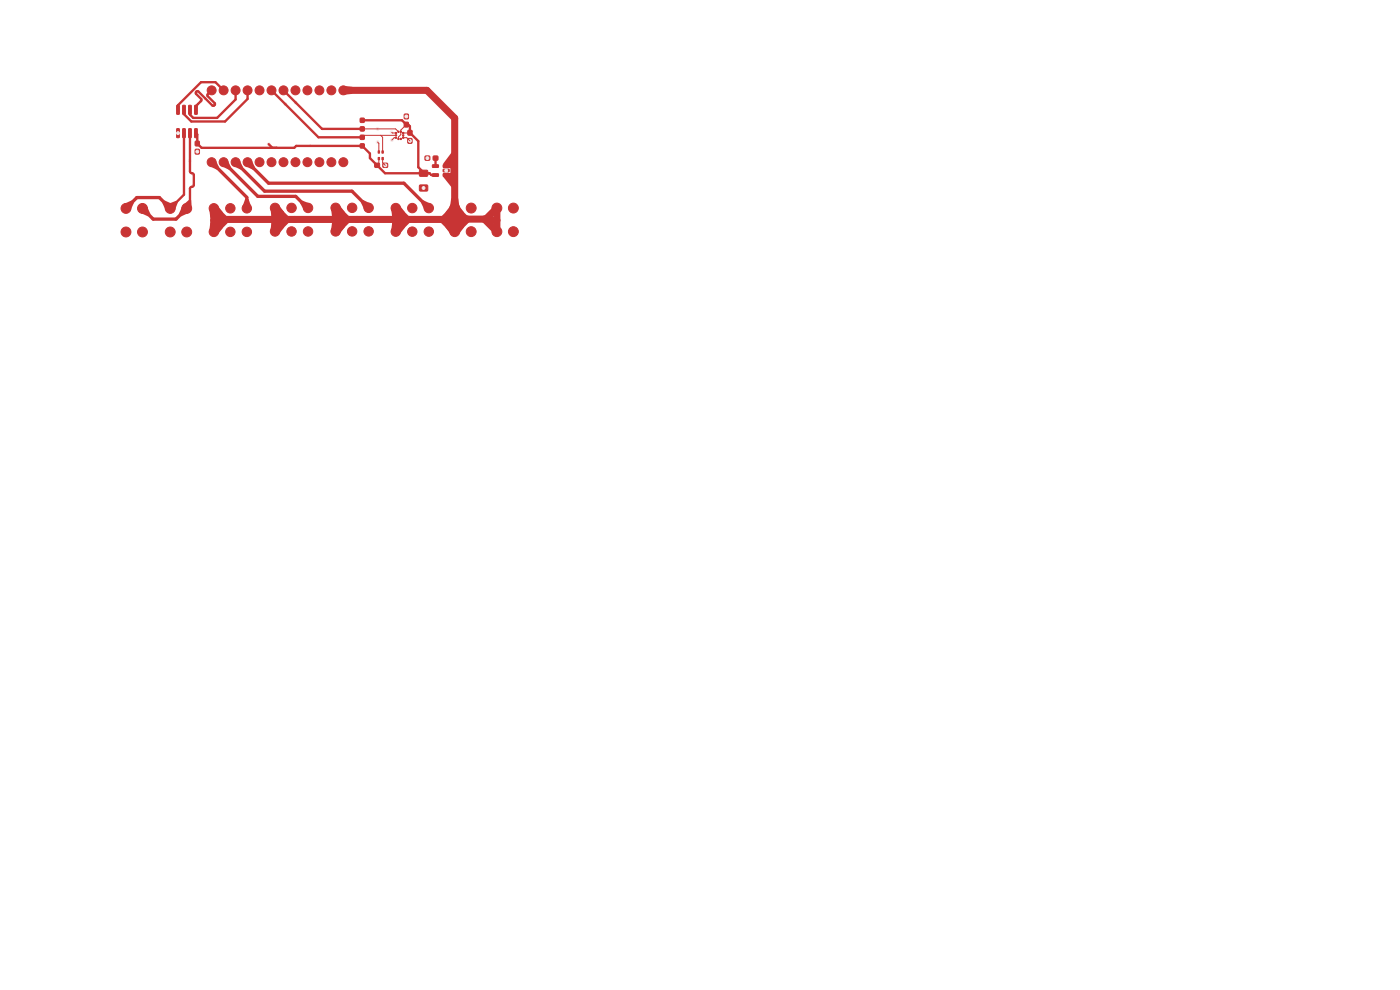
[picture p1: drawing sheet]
<svg xmlns="http://www.w3.org/2000/svg" width="297mm" height="210mm" viewBox="0 0 297 210" stroke-linecap="round" stroke-linejoin="round" font-family="sans-serif">
<g fill="#c83434" stroke="#c83434" stroke-width=".21">
<path d="M85.8 26h.8v.9h-.8z"/>
<path d="M85.8 24.2h.8v1h-.8z"/>
<path d="M41.3 22.4h.6l-.1 1.9-.5-.1z"/>
<path d="M40 22.4h.6l-.1 1.9-.5-.1z"/>
<path d="M38.8 22.4h.5l-.1 1.9-.5-.1z"/>
<path d="M37.5 22.4h.6l-.1 1.9-.5-.1z"/>
<path d="M37.5 27.3l.6 .1-.1 1.8-.5-.1z"/>
<path d="M38.8 27.3l.5 .1-.1 1.8-.5-.1z"/>
<path d="M40 27.3l.6 .1-.1 1.8-.5-.1z"/>
<path d="M41.3 27.3l.6 .1-.1 1.8-.5-.1z"/>
<path d="M91.9 33.1h1v.8h-1z"/>
<path d="M90.2 33.1h.9v.8h-.9z"/>
<path d="M86.6 29.4h.8v1h-.8z"/>
<path d="M86.6 27.7h.8v.9h-.8z"/>
<path d="M76.4 25.1h.9v.8h-.9z"/>
<path d="M76.4 26.9h.9v.9h-.9z"/>
<path d="M76.4 30.5h.9v.9h-.9z"/>
<path d="M76.4 28.7h.9v.8h-.9z"/>
<path d="M94 36.9l1.2-.1 .1 .5-1.2 .1z"/>
<path d="M94 35.9h1.2l.1 .5-1.2 .1z"/>
<path d="M94 35l1.2-.1 .1 .5-1.2 .1z"/>
<path d="M91.8 35l1.1-.1 .1 .5-1.2 .1z"/>
<path d="M91.8 36.9l1.1-.1 .1 .5-1.2 .1z"/>
<path d="M79.5 34.7h1v.8h-1z"/>
<path d="M81.3 34.7h.9v.8h-.9z"/>
<path d="M81 32h.3v.5h-.3z"/>
<path d="M80.2 32h.3v.5h-.3z"/>
<path d="M80.2 33.4h.3v.5h-.3z"/>
<path d="M81 33.4h.3v.5h-.3z"/>
<path d="M89 36.2h1.7v1.1h-1.7z"/>
<path d="M89 39.3h1.7v1.2h-1.7z"/>
<path d="M84.9 27.8h.3v.3h-.3z"/>
<path d="M84.4 27.8h.3v.3h-.3z"/>
<path d="M83.9 28.1h.3v.2h-.3z"/>
<path d="M83.9 28.6h.3v.2h-.3z"/>
<path d="M83.9 29.1h.3v.2h-.3z"/>
<path d="M84.4 29.3h.3v.3h-.3z"/>
<path d="M84.9 29.3h.3v.3h-.3z"/>
<path d="M85.4 29.1h.3v.2h-.3z"/>
<path d="M85.4 28.6h.3v.2h-.3z"/>
<path d="M85.4 28.1h.3v.2h-.3z"/>
<path d="M41.4 30h.9v.9h-.9z"/>
<path d="M41.4 31.7h.9v.9h-.9z"/>
<circle cx="96.5" cy="44.1" r="1.05"/>
<circle cx="96.5" cy="49.1" r="1.05"/>
<circle cx="100" cy="44.1" r="1.05"/>
<circle cx="100" cy="49.1" r="1.05"/>
<circle cx="26.7" cy="44.2" r="1.05"/>
<circle cx="26.7" cy="49.2" r="1.05"/>
<circle cx="30.2" cy="44.2" r="1.05"/>
<circle cx="30.2" cy="49.2" r="1.05"/>
<circle cx="45.4" cy="44.2" r="1"/>
<circle cx="45.4" cy="49.2" r="1"/>
<circle cx="48.9" cy="44.2" r="1"/>
<circle cx="48.9" cy="49.2" r="1"/>
<circle cx="52.4" cy="44.2" r="1"/>
<circle cx="52.4" cy="49.2" r="1"/>
<circle cx="71.2" cy="44.1" r="1"/>
<circle cx="71.2" cy="49.1" r="1"/>
<circle cx="74.7" cy="44.1" r="1"/>
<circle cx="74.7" cy="49.1" r="1"/>
<circle cx="78.2" cy="44.1" r="1"/>
<circle cx="78.2" cy="49.1" r="1"/>
<circle cx="72.8" cy="19.2" r=".95"/>
<circle cx="70.3" cy="19.2" r=".95"/>
<circle cx="67.8" cy="19.2" r=".95"/>
<circle cx="65.2" cy="19.2" r=".95"/>
<circle cx="62.7" cy="19.2" r=".95"/>
<circle cx="60.1" cy="19.2" r=".95"/>
<circle cx="57.6" cy="19.2" r=".95"/>
<circle cx="55.1" cy="19.2" r=".95"/>
<circle cx="52.5" cy="19.2" r=".95"/>
<circle cx="50" cy="19.2" r=".95"/>
<circle cx="47.4" cy="19.2" r=".95"/>
<circle cx="44.9" cy="19.2" r=".95"/>
<circle cx="72.8" cy="34.4" r=".95"/>
<circle cx="70.3" cy="34.4" r=".95"/>
<circle cx="67.8" cy="34.4" r=".95"/>
<circle cx="65.2" cy="34.4" r=".95"/>
<circle cx="62.7" cy="34.4" r=".95"/>
<circle cx="60.1" cy="34.4" r=".95"/>
<circle cx="57.6" cy="34.4" r=".95"/>
<circle cx="55.1" cy="34.4" r=".95"/>
<circle cx="52.5" cy="34.4" r=".95"/>
<circle cx="50" cy="34.4" r=".95"/>
<circle cx="47.4" cy="34.4" r=".95"/>
<circle cx="44.9" cy="34.4" r=".95"/>
<circle cx="36.1" cy="44.2" r="1.05"/>
<circle cx="36.1" cy="49.2" r="1.05"/>
<circle cx="39.6" cy="44.2" r="1.05"/>
<circle cx="39.6" cy="49.2" r="1.05"/>
<circle cx="58.4" cy="44.1" r="1"/>
<circle cx="58.4" cy="49.1" r="1"/>
<circle cx="61.9" cy="44.1" r="1"/>
<circle cx="61.9" cy="49.1" r="1"/>
<circle cx="65.4" cy="44.1" r="1"/>
<circle cx="65.4" cy="49.1" r="1"/>
<circle cx="84" cy="44.1" r="1"/>
<circle cx="84" cy="49.1" r="1"/>
<circle cx="87.5" cy="44.1" r="1"/>
<circle cx="87.5" cy="49.1" r="1"/>
<circle cx="91" cy="44.1" r="1"/>
<circle cx="91" cy="49.1" r="1"/>
<circle cx="105.4" cy="44.1" r="1.05"/>
<circle cx="105.4" cy="49.1" r="1.05"/>
<circle cx="108.9" cy="44.1" r="1.05"/>
<circle cx="108.9" cy="49.1" r="1.05"/>
</g>
<g fill="#ececec" stroke="#ececec" stroke-width=".21">
<circle cx="57" cy="30.6" r=".3"/>
<circle cx="81.7" cy="35.1" r=".3"/>
<circle cx="83.1" cy="28" r=".3"/>
<circle cx="86.2" cy="24.7" r=".3"/>
<circle cx="90.7" cy="33.5" r=".3"/>
<circle cx="87" cy="29.9" r=".3"/>
<circle cx="83.1" cy="29.7" r=".3"/>
<circle cx="37.8" cy="28.2" r=".3"/>
<circle cx="94.7" cy="36.2" r=".3"/>
<circle cx="89.9" cy="39.9" r=".3"/>
<circle cx="41.9" cy="32.2" r=".3"/>
<circle cx="80.1" cy="27.3" r=".3"/>
<circle cx="62.8" cy="21.8" r=".3"/>
<circle cx="80.1" cy="30.1" r=".3"/>
<circle cx="60.5" cy="22.1" r=".3"/>
</g>
<g fill="none" stroke="#c83434" stroke-width=".5">
<path d="M44.9 19.2l-.9 1.1 1.5 1.6v.3l-.2 .2h-.2l-3-3-.3-.1-.3 .3v.2l1.3 1.4-1.2 1.3v.8M47.4 19.2l-1.7-1.8h-3.1l-4.8 4.9v1M50 19.2v1.9l-3.9 3.9h-5.1l-.7-.7v-1M52.5 19.2v1.8l-4.8 4.8h-7.1l-1.6-1.6v-.9M57.6 19.2l10 9.9h9.3M60.1 19.2l8.2 8.1M39 28.2v13.1l-2.9 2.9M40.3 28.2v8.2l.1 .2 .5 .2 .2 .2v2.3l-.1 .2-.5 .2-.2 .2v3.6l-.7 .7M41.6 28.2l.3 .3v1.9l.9 1h19.6l.4-.4h14.1l1.6 1.6v.9l3.2 3.3h9.4l.4 .3h.9M57 30.6l.8 .8M68.3 27.3h8.6M68.3 27.3h.1"/>
<path d="M76.9 25.5h8.4l.9 .9h.4l.4 .4v1.4M87 28.2l1.7 1.7v5.6l1.3 1.3M87.3 27.9l-.3 .3M89.8 36.7l.1 .1M92.4 33.5v1.7"/>
</g>
<path d="M37.8 22.5v.8M76.9 27.3h7l.6 .6M80.1 30.1l.3 .3v1.8M80.4 33.6v1.1l-.4 .4M80.8 28.7l.4 .4v3.1M81.2 33.6v.9l.5 .6M83.1 28.1l.9 .1M84 29.2h-.4l-.5 .5M84 28.7h-6.7l-.4 .4M85.5 28.7v.5h.8l.7 .7M86.2 26.4l-1.2 1.2v1l-.5 .5v.4M87 28.2h-1.5" fill="none" stroke="#c83434" stroke-width=".21"/>
<path d="M44.9 34.4l7.5 7.5v2.3M47.4 34.4l7.3 7.3h8l2.5 2.4h.2M50 34.4l6.1 6.2h18.6l3.5 3.5M52.5 34.4l4.5 4.5h28.7l5.3 5.2M26.7 44.2l2.3-2.3h4.8l2.3 2.3M30.2 44.2l2.3 2.3h4.8l2.3-2.3" fill="none" stroke="#c83434" stroke-width=".7"/>
<g fill="none" stroke="#c83434" stroke-width="1.5">
<path d="M72.8 19.2h17.8l5.9 5.9v24M47.7 46.5l-.2 .2h-2.1M47.7 46.5h46.4M47.7 46.5l-2.3-2.3v5l2.3-2.4M60.8 46.5l-2.4-2.4v5l2.5-2.6M73.7 46.5l-2.5-2.4v5l2.5-2.6M86.4 46.5l-2.4-2.4v5l2.6-2.6M93.9 46.5l2.6 2.6M98.8 46.5l-.2 .2h-4.4l-.1-.2M98.8 46.5l-2.3-2.4-2.4 2.4M98.8 46.5h4.3M99.1 46.5l-2.6 2.6"/>
<path d="M102.8 46.5l2.6 2.6v-5l-2.3 2.4M103.1 46.5l.2 .2h2.1"/>
</g>
<path d="M47.7 46.5v.3M60.8 46.5h1.7M73.7 46.5h2.1M86.4 46.5h1.6" fill="none" stroke="#c83434" stroke-width="1"/>
<g fill="#c83434">
<path d="M44.6 47.2h1.5l.3 2h-2z"/>
<path d="M57.7 48.4l1.5-1.2 1.1 1-1.2 1.6z"/>
<path d="M70.2 44.1h2l-.2 2h-1.5z"/>
<path d="M84 44.1l.7-.7 1.2 1.6-1.1 1.1-1.5-1.3z"/>
<path d="M83.2 47.1h1.5l.3 2h-2z"/>
<path d="M89.3 43l.5-.5 1.5 .7-.3 .9-1 .4z"/>
<path d="M44.9 34.4l.9-.4 .7 1.5-.5 .5-1.5-.7z"/>
<path d="M95.6 43.6a2.08 2.08 0 0 1 1.4 1.4l-1.5 1.1-1-1z"/>
<path d="M52 42.2h.7l.6 1.6-.9 .4-1-.4z"/>
<path d="M96.5 44.1l.8-.5 1.1 1.5-1 1-1.5-1.1z"/>
<path d="M94.5 48.2l1-1 1.5 1.1a2.08 2.08 0 0 1-1.4 1.4z"/>
<path d="M52.5 34.4l.9-.4 .7 1.5-.5 .5-1.4-.7z"/>
<path d="M72.8 18.2l1.9 .2v1.5l-1.9 .2z"/>
<path d="M83.3 48.4l1.5-1.2 1.1 1.1-1.2 1.5z"/>
<path d="M58.3 44.1l.8-.7 1.2 1.6-1.1 1-1.6-1.2z"/>
<path d="M47.4 34.4l.9-.4 .7 1.5-.5 .5-1.4-.7z"/>
<path d="M38.9 43.5l1.1-1.1h.5l.2 1.8h-1.1z"/>
<path d="M95.7 42.1h1.5l.3 1.8a2.08 2.08 0 0 1-2 0z"/>
<path d="M76.5 42.9l.5-.5 1.6 .8-.4 .9-.9 .4z"/>
<path d="M57.6 47.1h1.5l.2 2h-1.9z"/>
<path d="M34.4 43l.5-.5 1.6 .8-.4 .9-1 .4z"/>
<path d="M95.8 32.4h.2v7.2l-.1 .2-1.9-2.4v-.7h1.5v-1h-1.4l-.1-.9z"/>
<path d="M63.6 43l.5-.5 1.6 .7-.4 .9-.9 .4z"/>
<path d="M95.7 47.1h1.5l.3 1.8a2.08 2.08 0 0 1-2 0z"/>
<path d="M26.3 43.2l1.6-.7 .5 .5-.7 1.6-1-.4z"/>
<path d="M50 34.4l.9-.4 .7 1.5-.5 .5-1.5-.7z"/>
<path d="M57.4 44.1h1.9l-.2 2h-1.5z"/>
<path d="M83 44.1h2l-.3 2h-1.5z"/>
<path d="M38.6 43.8l1 .4 .4 1-1.6 .7-.5-.5z"/>
<path d="M30.2 44.2l1-.4 .7 1.6-.5 .5-1.6-.7z"/>
<path d="M44.4 44.2h2l-.3 2h-1.5z"/>
<path d="M45.4 44.2l.7-.7 1.2 1.6-1.1 1-1.5-1.2z"/>
<path d="M70.5 48.4l1.6-1.3 1 1.1-1.2 1.6z"/>
<path d="M95.9 48.2l1.5-1 1 1-1.1 1.5a2.09 2.09 0 0 1-1.4-1.4z"/>
<path d="M95.5 44.4a2.08 2.08 0 0 1 2 0l-.3 1.8h-1.5z"/>
<path d="M44.7 48.5l1.6-1.3 1 1.1-1.2 1.6z"/>
<path d="M70.5 47.1h1.5l.2 2h-2z"/>
<path d="M71.2 44.1l.7-.7 1.2 1.6-1 1-1.6-1.2z"/>
<path d="M35.7 43.2l1.7-.6 .3 .3-.6 1.7-1-.4z"/>
</g>
</svg>
